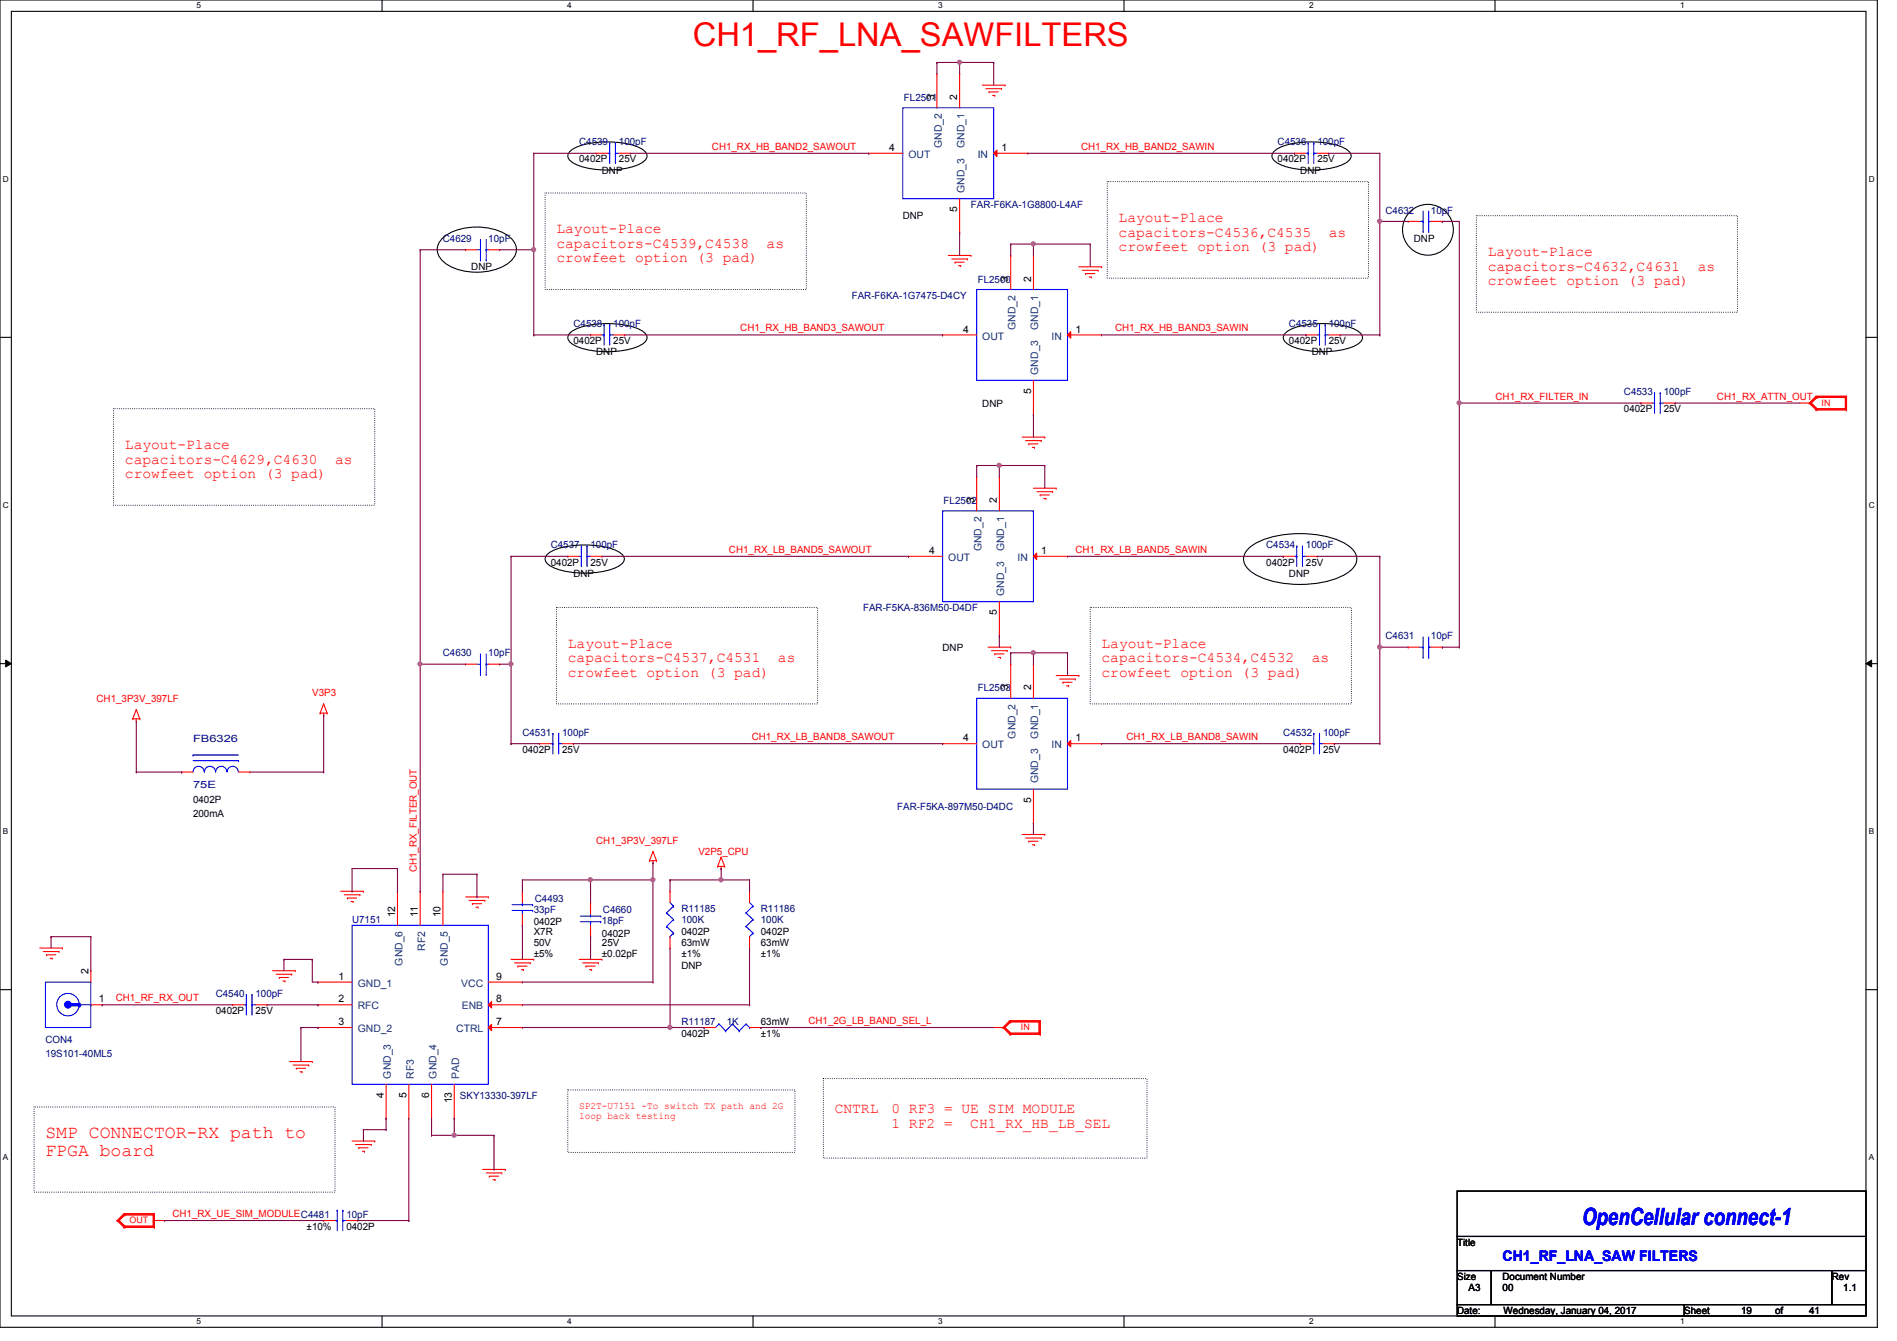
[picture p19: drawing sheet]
<svg xmlns="http://www.w3.org/2000/svg" width="297mm" height="210mm" viewBox="0 0 297 210" stroke-linecap="round" stroke-linejoin="round" font-family="sans-serif">
<defs><g id="words">
<text font-size="5.1" fill="#f00" x="108.5" y="7.3">CH1_RF_LNA_SAWFILTERS</text>
<text font-size="3.7" fill="#00f" x="247.7" y="191.8">OpenCellular connect-1</text>
<g font-size="2.8" fill="#f00">
<text x="7.1" y="178.3">SMP CONNECTOR-RX path to</text>
<text x="7.1" y="181.1">FPGA board</text>
</g>
<g font-size="2.3" fill="#f00">
<text x="175.1" y="34.8">Layout-Place</text>
<text x="87.1" y="36.5">Layout-Place</text>
<text x="87.1" y="38.8">capacitors-C4539,C4538</text>
<text x="87.1" y="41.1">crowfeet option (3 pad)</text>
<text x="120" y="38.8">as</text>
<text x="175.1" y="37">capacitors-C4536,C4535</text>
<text x="175.1" y="39.3">crowfeet option (3 pad)</text>
<text x="208" y="37">as</text>
<text x="232.9" y="40.1">Layout-Place</text>
<text x="232.9" y="42.4">capacitors-C4632,C4631</text>
<text x="232.9" y="44.7">crowfeet option (3 pad)</text>
<text x="265.8" y="42.4">as</text>
<text x="19.6" y="70.3">Layout-Place</text>
<text x="19.6" y="72.6">capacitors-C4629,C4630</text>
<text x="19.6" y="74.9">crowfeet option (3 pad)</text>
<text x="52.5" y="72.6">as</text>
<text x="88.9" y="101.4">Layout-Place</text>
<text x="172.5" y="101.4">Layout-Place</text>
<text x="88.9" y="103.7">capacitors-C4537,C4531</text>
<text x="88.9" y="106">crowfeet option (3 pad)</text>
<text x="121.8" y="103.7">as</text>
<text x="172.5" y="103.7">capacitors-C4534,C4532</text>
<text x="172.5" y="106">crowfeet option (3 pad)</text>
<text x="205.4" y="103.7">as</text>
<text x="130.7" y="174.3">CNTRL</text>
<text x="139.6" y="174.3">0 RF3 = UE SIM MODULE</text>
<text x="139.6" y="176.6">1 RF2 =</text>
<text x="151.9" y="176.6">CH1_RX_HB_LB_SEL</text>
</g>
<text font-size="2.3" fill="#00f" x="235.2" y="197.5">CH1_RF_LNA_SAW FILTERS</text>
<g font-size="1.6" fill="#000080">
<text x="141.5" y="15.8">FL2501</text>
<text x="90.7" y="22.8">C4539</text>
<text x="96.9" y="22.8">100pF</text>
<text x="200" y="22.8">C4536</text>
<text x="206.2" y="22.8">100pF</text>
<text x="152" y="32.6">FAR-F6KA-1G8800-L4AF</text>
<text x="216.9" y="33.4">C4632</text>
<text x="224" y="33.4">10pF</text>
<text x="69.3" y="37.9">C4629</text>
<text x="76.5" y="37.9">10pF</text>
<text x="133.3" y="46.8">FAR-F6KA-1G7475-D4CY</text>
<text x="153.1" y="44.3">FL2500</text>
<text x="89.8" y="51.2">C4538</text>
<text x="96" y="51.2">100pF</text>
<text x="201.8" y="51.2">C4535</text>
<text x="208" y="51.2">100pF</text>
<text x="254.3" y="61.9">C4533</text>
<text x="260.5" y="61.9">100pF</text>
<text x="147.7" y="79">FL2502</text>
<text x="86.2" y="85.9">C4537</text>
<text x="92.5" y="85.9">100pF</text>
<text x="198.2" y="85.9">C4534</text>
<text x="204.5" y="85.9">100pF</text>
<text x="135.1" y="95.7">FAR-F5KA-836M50-D4DF</text>
<text x="216.9" y="100.1">C4631</text>
<text x="224" y="100.1">10pF</text>
<text x="69.3" y="102.8">C4630</text>
<text x="76.5" y="102.8">10pF</text>
<text x="153.1" y="108.3">FL2503</text>
<text x="30.2" y="116.1">FB6326</text>
<text x="81.8" y="115.2">C4531</text>
<text x="88" y="115.2">100pF</text>
<text x="200.9" y="115.2">C4532</text>
<text x="207.1" y="115.2">100pF</text>
<text x="30.2" y="123.4">75E</text>
<text x="140.5" y="126.8">FAR-F5KA-897M50-D4DC</text>
<text x="83.6" y="143">33pF</text>
<text x="83.7" y="141.2">C4493</text>
<text x="94.4" y="143">C4660</text>
<text x="106.7" y="142.8">R11185</text>
<text x="119.1" y="142.8">R11186</text>
<text x="55.1" y="144.6">U7151</text>
<text x="94.2" y="144.7">18pF</text>
<text x="106.7" y="144.6">100K</text>
<text x="119.1" y="144.6">100K</text>
<text x="33.8" y="156.1">C4540</text>
<text x="40" y="156.1">100pF</text>
<text x="106.7" y="160.6">R11187</text>
<text x="113.8" y="160.6">1K</text>
<text x="7.1" y="163.4">CON4</text>
<text x="7.1" y="165.6">19S101-40ML5</text>
<text x="72" y="172.1">SKY13330-397LF</text>
<text x="54.2" y="190.8">10pF</text>
</g>
<g font-size="1.6">
<text x="146.3" y="15.7" transform="rotate(-90 146.3 15.7)">3</text>
<text x="149.9" y="15.7" transform="rotate(-90 149.9 15.7)">2</text>
<text x="139.2" y="23.6">4</text>
<text x="156.8" y="23.6">1</text>
<text x="90.7" y="25.4">0402P</text>
<text x="94.2" y="27.2">DNP</text>
<text x="96.9" y="25.4">25V</text>
<text x="200" y="25.4">0402P</text>
<text x="203.6" y="27.2">DNP</text>
<text x="206.2" y="25.4">25V</text>
<text x="141.4" y="34.3">DNP</text>
<text x="149.9" y="33.2" transform="rotate(-90 149.9 33.2)">5</text>
<text x="221.4" y="37.9">DNP</text>
<text x="73.8" y="42.3">DNP</text>
<text x="157.9" y="44.1" transform="rotate(-90 157.9 44.1)">3</text>
<text x="161.4" y="44.1" transform="rotate(-90 161.4 44.1)">2</text>
<text x="89.8" y="53.9">0402P</text>
<text x="96" y="53.9">25V</text>
<text x="150.8" y="52.1">4</text>
<text x="168.4" y="52.1">1</text>
<text x="201.8" y="53.9">0402P</text>
<text x="208" y="53.9">25V</text>
<text x="93.3" y="55.7">DNP</text>
<text x="205.4" y="55.7">DNP</text>
<text x="153.8" y="63.7">DNP</text>
<text x="161.4" y="61.7" transform="rotate(-90 161.4 61.7)">5</text>
<text x="254.3" y="64.6">0402P</text>
<text x="260.5" y="64.6">25V</text>
<text x="152.5" y="78.8" transform="rotate(-90 152.5 78.8)">3</text>
<text x="156.1" y="78.8" transform="rotate(-90 156.1 78.8)">2</text>
<text x="86.2" y="88.6">0402P</text>
<text x="92.5" y="88.6">25V</text>
<text x="145.5" y="86.7">4</text>
<text x="163" y="86.7">1</text>
<text x="198.2" y="88.6">0402P</text>
<text x="204.5" y="88.6">25V</text>
<text x="89.8" y="90.3">DNP</text>
<text x="201.8" y="90.3">DNP</text>
<text x="147.6" y="101.9">DNP</text>
<text x="156.1" y="96.4" transform="rotate(-90 156.1 96.4)">5</text>
<text x="157.9" y="108.1" transform="rotate(-90 157.9 108.1)">3</text>
<text x="161.4" y="108.1" transform="rotate(-90 161.4 108.1)">2</text>
<text x="81.8" y="117.9">0402P</text>
<text x="88" y="117.9">25V</text>
<text x="150.8" y="116.1">4</text>
<text x="168.4" y="116.1">1</text>
<text x="200.9" y="117.9">0402P</text>
<text x="207.1" y="117.9">25V</text>
<text x="30.2" y="125.7">0402P</text>
<text x="161.4" y="125.7" transform="rotate(-90 161.4 125.7)">5</text>
<text x="30.2" y="128">200mA</text>
<text x="61.8" y="143.7" transform="rotate(-90 61.8 143.7)">12</text>
<text x="65.4" y="143.7" transform="rotate(-90 65.4 143.7)">11</text>
<text x="69" y="143.7" transform="rotate(-90 69 143.7)">10</text>
<text x="83.6" y="144.9">0402P</text>
<text x="83.6" y="148.1">50V</text>
<text x="83.6" y="146.3">X7R</text>
<text x="83.6" y="149.9">±5%</text>
<text x="94.2" y="146.7">0402P</text>
<text x="94.2" y="148.1">25V</text>
<text x="94.2" y="149.9">±0.02pF</text>
<text x="106.7" y="149.9">±1%</text>
<text x="106.7" y="148.1">63mW</text>
<text x="106.7" y="146.3">0402P</text>
<text x="119.1" y="149.9">±1%</text>
<text x="119.1" y="148.1">63mW</text>
<text x="119.1" y="146.3">0402P</text>
<text x="13.8" y="152.6" transform="rotate(-90 13.8 152.6)">2</text>
<text x="53" y="153.4">1</text>
<text x="77.7" y="153.4">9</text>
<text x="106.7" y="151.7">DNP</text>
<text x="15.5" y="157">1</text>
<text x="33.8" y="158.8">0402P</text>
<text x="40" y="158.8">25V</text>
<text x="53" y="157">2</text>
<text x="53" y="160.5">3</text>
<text x="77.7" y="160.5">7</text>
<text x="77.7" y="157">8</text>
<text x="119.1" y="160.6">63mW</text>
<text x="106.7" y="162.3">0402P</text>
<text x="119.1" y="162.3">±1%</text>
<text x="60.1" y="171.9" transform="rotate(-90 60.1 171.9)">4</text>
<text x="63.6" y="171.9" transform="rotate(-90 63.6 171.9)">5</text>
<text x="67.2" y="171.9" transform="rotate(-90 67.2 171.9)">6</text>
<text x="70.7" y="172.8" transform="rotate(-90 70.7 172.8)">13</text>
<text x="48" y="192.6">±10%</text>
<text x="54.2" y="192.6">0402P</text>
<text x="228.1" y="195.1">Title</text>
<text x="228.1" y="200.4">Size</text>
<text x="229.9" y="202.2">A3</text>
<text x="235.2" y="200.4">Document Number</text>
<text x="235.2" y="202.2">00</text>
<text x="286.8" y="200.4">Rev</text>
<text x="288.6" y="202.2">1.1</text>
<text x="228.1" y="205.7">Date:</text>
<text x="235.4" y="205.7">Wednesday, January 04, 2017</text>
<text x="263.7" y="205.7">Sheet</text>
<text x="272.6" y="205.7">19</text>
<text x="277.9" y="205.7">of</text>
<text x="283.3" y="205.7">41</text>
</g>
<g font-size="1.6" fill="#f00">
<text x="111.5" y="23.5">CH1_RX_HB_BAND2_SAWOUT</text>
<text x="169.2" y="23.5">CH1_RX_HB_BAND2_SAWIN</text>
<text x="115.9" y="51.9">CH1_RX_HB_BAND3_SAWOUT</text>
<text x="174.6" y="51.9">CH1_RX_HB_BAND3_SAWIN</text>
<text x="234.1" y="62.6">CH1_RX_FILTER_IN</text>
<text x="268.8" y="62.6">CH1_RX_ATTN_OUT</text>
<text x="114.1" y="86.6">CH1_RX_LB_BAND5_SAWOUT</text>
<text x="168.4" y="86.6">CH1_RX_LB_BAND5_SAWIN</text>
<text x="15.1" y="109.9">CH1_3P3V_397LF</text>
<text x="48.9" y="109">V3P3</text>
<text x="117.7" y="115.9">CH1_RX_LB_BAND8_SAWOUT</text>
<text x="176.4" y="115.9">CH1_RX_LB_BAND8_SAWIN</text>
<text x="65.2" y="136.6" transform="rotate(-90 65.2 136.6)">CH1_RX_FILTER_OUT</text>
<text x="93.3" y="132.1">CH1_3P3V_397LF</text>
<text x="109.3" y="133.9">V2P5_CPU</text>
<text x="18.1" y="156.8">CH1_RF_RX_OUT</text>
<text x="126.6" y="160.4">CH1_2G_LB_BAND_SEL_L</text>
<text x="90.7" y="173.7">SP2T-U7151 -To switch TX path and 2G</text>
<text x="90.7" y="175.3">loop back testing</text>
<text x="27" y="190.6">CH1_RX_UE_SIM_MODULEC4481</text>
</g>
<g font-size="1.6" fill="#004080">
<text x="147.4" y="23.2" transform="rotate(-90 147.4 23.2)">GND_2</text>
<text x="151" y="23.2" transform="rotate(-90 151 23.2)">GND_1</text>
<text x="142.2" y="24.7">OUT</text>
<text x="153.1" y="24.7">IN</text>
<text x="151" y="30.2" transform="rotate(-90 151 30.2)">GND_3</text>
<text x="153.8" y="53.2">OUT</text>
<text x="159" y="51.6" transform="rotate(-90 159 51.6)">GND_2</text>
<text x="162.6" y="51.6" transform="rotate(-90 162.6 51.6)">GND_1</text>
<text x="164.6" y="53.2">IN</text>
<text x="162.6" y="58.7" transform="rotate(-90 162.6 58.7)">GND_3</text>
<text x="148.5" y="87.8">OUT</text>
<text x="153.7" y="86.3" transform="rotate(-90 153.7 86.3)">GND_2</text>
<text x="157.2" y="86.3" transform="rotate(-90 157.2 86.3)">GND_1</text>
<text x="159.3" y="87.8">IN</text>
<text x="157.2" y="93.3" transform="rotate(-90 157.2 93.3)">GND_3</text>
<text x="153.8" y="117.2">OUT</text>
<text x="159" y="115.7" transform="rotate(-90 159 115.7)">GND_2</text>
<text x="162.6" y="115.7" transform="rotate(-90 162.6 115.7)">GND_1</text>
<text x="164.6" y="117.2">IN</text>
<text x="162.6" y="122.7" transform="rotate(-90 162.6 122.7)">GND_3</text>
<text x="66.5" y="148.9" transform="rotate(-90 66.5 148.9)">RF2</text>
<text x="56" y="154.5">GND_1</text>
<text x="63" y="151.2" transform="rotate(-90 63 151.2)">GND_6</text>
<text x="70.1" y="151.2" transform="rotate(-90 70.1 151.2)">GND_5</text>
<text x="72.2" y="154.5">VCC</text>
<text x="56" y="158.1">RFC</text>
<text x="56" y="161.6">GND_2</text>
<text x="71.4" y="161.6">CTRL</text>
<text x="72.3" y="158.1">ENB</text>
<text x="61.2" y="168.9" transform="rotate(-90 61.2 168.9)">GND_3</text>
<text x="64.8" y="168.9" transform="rotate(-90 64.8 168.9)">RF3</text>
<text x="68.3" y="168.9" transform="rotate(-90 68.3 168.9)">GND_4</text>
<text x="71.9" y="168.9" transform="rotate(-90 71.9 168.9)">PAD</text>
</g>
<g font-size="1.4" fill="#f00">
<text x="285.2" y="63.5">IN</text>
<text x="159.9" y="161.3">IN</text>
<text x="20.3" y="191.6">OUT</text>
</g>
<g font-size="1.3">
<text x="30.8" y="1.3">5</text>
<text x="88.8" y="1.3">4</text>
<text x="146.9" y="1.3">3</text>
<text x="205" y="1.3">2</text>
<text x="263.1" y="1.3">1</text>
<text x=".5" y="28.4">D</text>
<text x="292.6" y="28.4">D</text>
<text x=".5" y="79.5">C</text>
<text x="292.6" y="79.5">C</text>
<text x=".5" y="130.6">B</text>
<text x="292.6" y="130.6">B</text>
<text x=".5" y="181.7">A</text>
<text x="292.6" y="181.7">A</text>
<text x="30.8" y="207.4">5</text>
<text x="88.8" y="207.4">4</text>
<text x="146.9" y="207.4">3</text>
<text x="205" y="207.4">2</text>
<text x="263.1" y="207.4">1</text>
</g>
</g></defs>
<path d="M0 0h293.9v207.9h-293.9zM1.8 1.8h290.3v204.3h-290.3z" fill="none" stroke="#000" stroke-width=".17"/>
<g fill="#fff">
<path d="M30.8 .2h.7v1.4h-.7z"/>
<path d="M30.8 206.2h.7v1.4h-.7z"/>
</g>
<path d="M59.8 0v1.8M59.8 206.1v1.8" fill="none" stroke="#000" stroke-width=".17"/>
<g fill="#fff">
<path d="M88.8 .2h.7v1.4h-.7z"/>
<path d="M88.8 206.2h.7v1.4h-.7z"/>
</g>
<path d="M117.9 0v1.8M117.9 206.1v1.8" fill="none" stroke="#000" stroke-width=".17"/>
<g fill="#fff">
<path d="M146.9 .2h.7v1.4h-.7z"/>
<path d="M146.9 206.2h.7v1.4h-.7z"/>
</g>
<path d="M176 0v1.8M176 206.1v1.8" fill="none" stroke="#000" stroke-width=".17"/>
<g fill="#fff">
<path d="M205 .2h.7v1.4h-.7z"/>
<path d="M205 206.2h.7v1.4h-.7z"/>
</g>
<path d="M234.1 0v1.8M234.1 206.1v1.8" fill="none" stroke="#000" stroke-width=".17"/>
<g fill="#fff">
<path d="M263.1 .2h.6v1.4h-.6z"/>
<path d="M263.1 206.2h.6v1.4h-.6z"/>
<path d="M.5 27.3h.9v1.4h-.9z"/>
<path d="M292.6 27.3h.9v1.4h-.9z"/>
<path d="M.5 78.4h.9v1.4h-.9z"/>
<path d="M292.6 78.4h.9v1.4h-.9z"/>
</g>
<path d="M0 52.8h1.8M292.1 52.8h1.8" fill="none" stroke="#000" stroke-width=".17"/>
<g fill="#fff">
<path d="M.5 129.5h.8v1.4h-.8z"/>
<path d="M292.6 129.5h.8v1.4h-.8z"/>
</g>
<path d="M0 103.9h1.8M292.1 103.9h1.8" fill="none" stroke="#000" stroke-width=".17"/>
<path d="M.9 103.4l.9 .5-.9 .5zM292.1 103.9l.9-.5v1z" fill="#000"/>
<path d="M.9 103.4l.9 .5-.9 .5zM292.1 103.9l.9-.5v1z" fill="none" stroke="#000" stroke-width=".16"/>
<g fill="#fff">
<path d="M.5 180.5h.8v1.4h-.8z"/>
<path d="M292.6 180.5h.8v1.4h-.8z"/>
</g>
<g fill="none" stroke="#000" stroke-width=".17">
<path d="M69.3 37.3a9 9 0 0 1 8.5-1.3 4.6 4.6 0 0 1 3 2.4 2.53 2.53 0 0 1-1.4 3 9.5 9.5 0 0 1-9.5 0 2.47 2.47 0 0 1-.6-4.1zM89.3 23.7a8.2 8.2 0 0 1 4.7-1.4 12.9 12.9 0 0 1 6.5 1 1.15 1.15 0 0 1 .8 1.1 1.15 1.15 0 0 1-.8 1.1 13.5 13.5 0 0 1-10.8 0 1.11 1.11 0 0 1-.4-1.8zM199.5 23.7a8.2 8.2 0 0 1 4.7-1.4 12.9 12.9 0 0 1 6.5 1 1.15 1.15 0 0 1 .8 1.1 1.15 1.15 0 0 1-.8 1.1 13.5 13.5 0 0 1-10.7 0 1.11 1.11 0 0 1-.5-1.8zM89.3 52.1a8.2 8.2 0 0 1 4.7-1.4 12.9 12.9 0 0 1 6.5 1.1 1.15 1.15 0 0 1 .8 1.1 1.15 1.15 0 0 1-.8 1.1 13.5 13.5 0 0 1-10.8 0 1.11 1.11 0 0 1-.4-1.9zM201.3 52.1a8.2 8.2 0 0 1 4.7-1.4 12.9 12.9 0 0 1 6.5 1.1 1.15 1.15 0 0 1 .8 1.1 1.15 1.15 0 0 1-.8 1.1 13.5 13.5 0 0 1-10.7 0 1.11 1.11 0 0 1-.5-1.9zM85.7 86.8a8.2 8.2 0 0 1 4.7-1.4 12.9 12.9 0 0 1 6.5 1 1.15 1.15 0 0 1 .8 1.1 1.15 1.15 0 0 1-.8 1.1 13.5 13.5 0 0 1-10.7 0 1.11 1.11 0 0 1-.5-1.8zM195.5 85.9a12.3 12.3 0 0 1 8-2.3 12.4 12.4 0 0 1 8.1 2.3 2.1 2.1 0 0 1 0 3.3 12.4 12.4 0 0 1-8.1 2.3 12.3 12.3 0 0 1-8-2.3 2.11 2.11 0 0 1 0-3.3zM0 155h1.8M292.1 155h1.8M228.1 186.5h64v7.1h-64zM228.1 193.6h64v5.4h-64zM228.1 199h5.4v5.3h-5.4z"/>
<path d="M233.5 199h53.3v5.3h-53.3zM286.8 199h5.3v5.3h-5.3zM228.1 204.3h35.6v1.8h-35.6zM263.7 204.3h28.4v1.8h-28.4z"/>
<circle cx="223.6" cy="36" r="4"/>
</g>
<path d="M85.3 30.2h40.9v15.1h-40.9zM173.4 28.4h40.8v15.2h-40.8zM231.1 33.8h40.9v15.1h-40.9zM17.8 64h40.9v15.1h-40.9zM87.1 95.1h40.9v15.1h-40.9zM170.7 95.1h40.9v15.1h-40.9zM5.3 173.4h47.2v13.3h-47.2zM88.9 170.7h35.6v9.8h-35.6zM128.9 168.9h50.7v12.5h-50.7z" fill="none" stroke="#000" stroke-width=".17" stroke-dasharray="0 .3"/>
<g fill="none" stroke="#f00" stroke-width=".17">
<path d="M153.8 13.3h3.6M154.3 13.9h2.5M154.9 14.4h.1M154.9 14.4h1.4M155.4 14.9h.3M155.7 14.9h.1M156.8 13.9h.1M157.4 13.3h.1M220.5 34.7h.1M220.5 34.7h1.7M224 34.7h1.8M225.8 34.7h.1"/>
<path d="M148.5 40h3.5M149 40.6h2.5M149.5 41.1h.1M149.5 41.1h1.5M150.1 41.6h.3M150.4 41.6h.1M151.5 40.6h.1M152 40h.1M168.9 41.8h3.6M169.5 42.3h2.4M170 42.8h.1M170 42.8h1.4"/>
<path d="M170.5 43.4h.4M170.9 43.4h.1M171.9 42.3h.1M172.5 41.8h.1M204.5 52.5h.1M204.5 52.5h1.7M208 52.5h1.8M209.8 52.5h.1M160 68.5h3.6M160.6 69h2.4M161.1 69.5h.1M161.1 69.5h1.4"/>
<path d="M161.6 70.1h.4M161.8 76.5h3.6M162 70.1h.1M162.3 77h2.5M162.9 77.5h.1M162.9 77.5h1.4M163 69h.1M163.4 78.1h.3M163.6 68.5h.1M163.7 78.1h.1M164.8 77h.1M165.4 76.5h.1"/>
<path d="M281.8 63.1h1.8M283.3 63.1h.1M283.3 63.1l1 1.1M283.4 63.1h.1M283.4 63.1l1.1 .9M283.4 63.1l1.1 1.1M283.6 63.1h.1M283.6 63.1l.9 .9M284.3 62.1h.1M284.3 64.2h.1M284.3 62.1h4.8M284.3 64.2h4.8"/>
<path d="M284.3 62.1l-1 1M284.5 62.2h.1M284.5 64h.1M284.5 62.1h.1M284.5 64.2h.1M284.5 62.2l-.9 .9M284.5 62.2h4.4M284.5 62.2l-1.1 .9M284.5 64h4.4M284.5 62.1l-1.1 1M288.9 62.2h.1M288.9 64h.1"/>
<path d="M288.9 62.2v1.8M289.1 62.1h.1M289.1 64.2h.1M289.1 62.1v2.1M200.9 87.1h.1M200.9 87.1h1.8M204.5 87.1h1.7M206.2 87.1h.1M20.8 112.6h.1M20.8 112.6h1.1M21.3 112.9h.1M21.3 111.1h.1"/>
<path d="M21.3 112.6v.3M21.3 111.1l-.5 1.5M21.3 111.1l.6 1.5M21.9 112.6h.1M50.1 111.7h.1M50.1 111.7h1.1M50.7 112h.1M50.7 110.2h.1M50.7 111.7v.3M50.7 110.2l-.6 1.5M50.7 110.2l.5 1.5M51.2 111.7h.1"/>
<path d="M154.7 101.3h3.5M155.2 101.9h2.5M155.7 102.4h.1M155.7 102.4h1.5M156.3 103h.3M156.6 103h.1M157.7 101.9h.1M158.2 101.3h.1M165.4 105.8h3.5M165.9 106.3h2.5M166.4 106.8h.1M166.4 106.8h1.5"/>
<path d="M167 107.4h.3M167.3 107.4h.1M168.4 106.3h.1M168.9 105.8h.1M203.6 116.5h.1M203.6 116.5h1.8M207.1 116.5h1.8M208.9 116.5h.1M53.3 139.6h3.6M56.9 139.6h.1M81.8 139.6h.1M81.8 139.6v1.8"/>
<path d="M101.7 134.8h.1M101.7 134.8h1.1M102.2 135.1h.1M102.2 133.3h.1M102.2 134.8v.3M102.2 133.3l-.5 1.5M102.2 133.3l.6 1.5M102.8 134.8h.1M104.9 139.6h.1M104.9 139.6v1.8M112.4 135.7h.1M112.4 135.7h1.1"/>
<path d="M112.9 136h.1M112.9 134.2h.1M112.9 135.7v.3M112.9 134.2l-.5 1.5M112.9 134.2l.6 1.5M113.5 135.7h.1M160 130.7h3.6M160.6 131.2h2.4M161.1 131.7h.1M161.1 131.7h1.4M161.6 132.3h.4M162 132.3h.1"/>
<path d="M163 131.2h.1M163.6 130.7h.1M6.2 148.5h3.6M6.8 149h2.4M7.3 149.5h.1M7.3 149.5h1.4M7.8 150.1h.4M8.2 150.1h.1M9.2 149h.1M9.8 148.5h.1M42.7 152h3.5M43.2 152.6h2.5"/>
<path d="M43.7 153.1h.1M43.7 153.1h1.5M44.3 153.6h.3M44.6 153.6h.1M45.7 152.6h.1M46.2 152h.1M53.9 140.1h2.4M54.4 140.6h.1M54.4 140.6h1.4M54.9 141.2h.4M55.3 141.2h.1M56.3 140.1h.1"/>
<path d="M72.9 140.5h3.6M73.4 141h2.5M74 141.5h.1M74 141.5h1.4M74.5 142.1h.3M74.8 142.1h.1M75.9 141h.1M76.5 140.5h.1M80 150.2h3.6M80.6 150.8h2.4M81.1 151.3h.1M81.1 151.3h1.4"/>
<path d="M81.6 151.8h.4M81.8 144.9h.1M81.8 143.1v1.8M82 151.8h.1M83 150.8h.1M83.6 150.2h.1M90.7 150.2h3.5M91.2 150.8h2.5M91.7 151.3h.1M91.7 151.3h1.5M92.3 151.8h.3M92.5 141.4h.1"/>
<path d="M92.5 146.7h.1M92.5 141.4v1.7M92.5 144.9v1.8M92.6 151.8h.1M93.7 150.8h.1M94.2 150.2h.1M104.9 148.5h.1M104.9 146.7v1.8M158.1 159.9h.1M158.1 159.9h4.8M158.1 159.9l-1.1 1M158.2 159.9h.1"/>
<path d="M158.2 159.9l-1 1M162.9 159.9h.1M162.9 159.9v2.1M45.3 166.2h3.6M45.9 166.8h2.4M46.4 167.3h.1M46.4 167.3h1.4M46.9 167.9h.4M47.3 167.9h.1M48.3 166.8h.1M48.9 166.2h.1M55.1 178.7h3.6"/>
<path d="M55.7 179.2h2.4M56.2 179.7h.1M56.2 179.7h1.4M58.1 179.2h.1M58.7 178.7h.1M155.6 160.9h1.8M157 160.9h.1M157 160.9l1.1 1.1M157.2 160.9h.1M157.2 160.9l1 1.1M157.2 160.9l1 .9M157.4 160.9h.1"/>
<path d="M157.4 160.9l.8 .9M158.1 162h.1M158.1 162h4.8M158.2 160h.1M158.2 161.8h.1M158.2 162h.1M158.2 160l-.8 .9M158.2 160h4.5M158.2 160l-1 .9M158.2 161.8h4.5M162.7 160h.1M162.7 161.8h.1"/>
<path d="M162.7 160v1.8M162.9 162h.1M18.3 191.1h.1M18.3 191.1l1.1 1.1M18.5 191.1h.1M18.5 191.1l1.1 .9M18.5 191.1l1.1 1.1M18.7 191.1h.1M18.7 191.1l.9 .9M19.4 190.1h.1M19.4 192.2h.1M19.4 190.1h4.8"/>
<path d="M19.4 192.2h4.8M19.4 190.1l-1.1 1M19.6 190.2h.1M19.6 190.1h.1M19.6 192.2h.1M19.6 192h.1M19.6 190.2l-.9 .9M19.6 190.2h4.4M19.6 190.2l-1.1 .9M19.6 190.1l-1.1 1M19.6 192h4.4M24 191.1h.1"/>
<path d="M24 190.2h.1M24 192h.1M24 191.1h1.8M24 190.2v1.8M24.2 190.1h.1M24.2 192.2h.1M24.2 190.1v2.1M50.7 191.1h.1M50.7 191.1h1.8M54.2 191.1h1.8M56 191.1h.1M56.7 180.3h.4"/>
<path d="M57.1 180.3h.1M75.6 183.1h3.5M76.1 183.7h2.5M76.6 184.2h.1M76.6 184.2h1.5M77.2 184.7h.3M77.5 184.7h.1M78.6 183.7h.1M79.1 183.1h.1"/>
</g>
<g fill="none" stroke="#00f" stroke-width=".17">
<path d="M141.4 16.9h14.2v14.2h-14.2zM222.2 34.7h.6M222.8 36.3h.1M222.8 34.7h.1M222.8 33.1v3.2M223.7 34.7h.1M223.7 36.3h.1M223.7 34.7h.3M223.7 33.1v3.2M206.2 52.5h.4M206.6 52.5h.1M206.6 50.8h.1"/>
<path d="M206.6 50.8v3.3M207.5 50.8h.1M207.5 52.5h.1M207.5 52.5h.5M207.5 50.8v3.3M202.7 87.1h.3M203 87.1h.1M203 85.5h.1M203 85.5v3.2M203.9 85.5h.1M203.9 87.1h.1M203.9 87.1h.6"/>
<path d="M203.9 85.5v3.2M205.4 116.5h.3M205.7 116.5h.1M205.7 114.9h.1M205.7 114.9v3.2M206.6 114.9h.1M206.6 116.5h.1M206.6 114.9v3.2M206.6 116.5h.5M80.2 142.6h3.2M80.2 141.7h3.2M81.8 141.7h.1"/>
<path d="M81.8 142.6h.1M81.8 141.4v.3M81.8 142.6v.5M83.4 142.6h.1M83.4 141.7h.1M90.8 144.4h3.3M90.8 143.5h3.3M92.5 143.5h.1M92.5 144.4h.1M92.5 143.1v.4M92.5 144.4v.5M94.1 144.4h.1"/>
<path d="M94.1 143.5h.1M104.4 145.1h.1M104.4 143h.1M104.4 145.1l1.1 1M104.4 143l1.1 1M104.9 146.7h.1M104.9 141.4l.6 .5M105.5 146.1h.1M105.5 144h.1M105.5 141.9h.1M105.5 146.1l-.6 .6M105.5 144l-1.1 1.1"/>
<path d="M105.5 141.9l-1.1 1.1M52.5 191.1h.3M52.8 191.1h.1M52.8 189.5h.1M52.8 189.5v3.2M53.7 189.5h.1M53.7 191.1h.1M53.7 191.1h.5M53.7 189.5v3.2"/>
</g>
<path d="M155.6 24l.5-.5v1z" fill="#f00"/>
<g fill="none" stroke="#f00" stroke-width=".17">
<path d="M146.7 11.6h.1M146.7 11.6v5.3M150.2 11.6h.1M150.2 11.6v5.3M136 24h.1M136 24h5.4M150.2 36.4h.1M150.2 31.1v5.3M155.6 24l.5-.5v1zM155.6 24h5.3M160.9 24h.1M202.7 24h.1"/>
<path d="M202.7 24h1.8M206.2 24h1.8M208 24h.1M62.2 139.6h.1M62.2 139.6v5.3M65.8 139.6h.1M65.8 139.6v5.3M69.3 139.6h.1M69.3 139.6v5.3M49.8 157.4h.1M49.8 153.8h.1M49.8 157.4h5.3"/>
<path d="M49.8 153.8h5.3M49.8 160.9h.1M49.8 160.9h5.3M60.5 175.1h.1M60.5 169.8v5.3M64 175.1h.1M64 169.8v5.3M67.6 175.1h.1M67.6 169.8v5.3M71.1 175.1h.1M71.1 169.8v5.3"/>
</g>
<path d="M204.5 24h.3M204.8 24h.1M204.8 22.4h.1M204.8 22.4v3.2M205.7 22.4h.1M205.7 24h.1M205.7 24h.5M205.7 22.4v3.2M55.1 144.9h21.4v24.9h-21.4z" fill="none" stroke="#00f" stroke-width=".17"/>
<path d="M76.5 160.9l.5-.5v1z" fill="#f00"/>
<path d="M76.5 160.9l.5-.5v1zM76.5 160.9h5.3M81.8 160.9h.1" fill="none" stroke="#f00" stroke-width=".17"/>
<path d="M76.5 157.4l.5-.6v1.1z" fill="#f00"/>
<g fill="none" stroke="#f00" stroke-width=".17">
<path d="M92.5 52.5h.1M92.5 52.5h1.7M96 52.5h1.8M97.8 52.5h.1M117.3 139.6h.1M117.3 139.6v1.8M76.5 157.4l.5-.6v1.1zM76.5 157.4h5.3M76.5 153.8h5.3M81.8 157.4h.1M81.8 153.8h.1M117.3 148.5h.1"/>
<path d="M117.3 146.7v1.8"/>
</g>
<g fill="none" stroke="#00f" stroke-width=".17">
<path d="M94.2 52.5h.4M94.6 52.5h.1M94.6 50.8h.1M94.6 50.8v3.3M95.5 50.8h.1M95.5 52.5h.1M95.5 52.5h.5M95.5 50.8v3.3M147.6 80h14.2v14.2h-14.2zM116.8 145.1h.1M116.8 143h.1M116.8 145.1l1.1 1"/>
<path d="M116.8 143l1.1 1M117.3 146.7h.1M117.3 141.4l.6 .5M117.9 146.1h.1M117.9 144h.1M117.9 141.9h.1M117.9 146.1l-.6 .6M117.9 144l-1.1 1.1M117.9 141.9l-1.1 1.1"/>
</g>
<path d="M161.8 87.1l.5-.5v1z" fill="#f00"/>
<path d="M152.9 74.7h.1M152.9 74.7v5.3M156.5 74.7h.1M156.5 74.7v5.3M142.2 87.1h.1M142.2 87.1h5.4M156.5 99.6h.1M156.5 94.2v5.4M161.8 87.1l.5-.5v1zM161.8 87.1h5.3M167.1 87.1h.1" fill="none" stroke="#f00" stroke-width=".17"/>
<path d="M152.9 109.3h14.2v14.3h-14.2z" fill="none" stroke="#00f" stroke-width=".17"/>
<path d="M167.1 116.5l.5-.5v1z" fill="#f00"/>
<g fill="none" stroke="#f00" stroke-width=".17">
<path d="M256.9 63.1h.1M256.9 63.1h1.8M260.5 63.1h1.8M262.3 63.1h.1M84.5 116.5h.1M84.5 116.5h1.7M88 116.5h1.8M89.8 116.5h.1M147.6 116.5h.1M147.6 116.5h5.3M158.2 104h.1M158.2 104v5.3"/>
<path d="M161.8 104h.1M161.8 104v5.3M167.1 116.5l.5-.5v1zM167.1 116.5h5.4M172.5 116.5h.1M220.5 101.3h.1M220.5 101.3h1.7M224 101.3h1.8M225.8 101.3h.1M28.4 120.9h.1M28.4 120.9h1.8M37.3 120.9h1.8"/>
<path d="M39.1 120.9h.1M161.8 128.9h.1M161.8 123.6v5.3M36.4 157.4h.1M36.4 157.4h1.8M40 157.4h1.8M41.8 157.4h.1"/>
</g>
<g fill="none" stroke="#00f" stroke-width=".17">
<path d="M258.7 63.1h.3M259 63.1h.1M259 61.5h.1M259 61.5v3.2M259.9 61.5h.1M259.9 63.1h.1M259.9 63.1h.6M259.9 61.5v3.2M222.8 99.7v3.3M223.7 99.7v3.3M30.2 118.2h.1M30.2 118.2h7.1"/>
<path d="M30.2 119.1h7.1M37.3 119.1h.1M86.2 116.5h.4M86.6 116.5h.1M86.6 114.9h.1M86.6 114.9v3.2M87.5 114.9h.1M87.5 116.5h.1M87.5 116.5h.5M87.5 114.9v3.2M222.2 101.3h.6M222.8 103h.1"/>
<path d="M222.8 101.3h.1M223.7 101.3h.1M223.7 103h.1M223.7 101.3h.3M30.2 120.9a.87 .87 0 0 1 .9-.9 .87 .87 0 0 1 .9 .9M32 120.9a.87 .87 0 0 1 .9-.9 .87 .87 0 0 1 .8 .9M33.8 120.9a.87 .87 0 0 1 .8-.9 .87 .87 0 0 1 .9 .9M35.6 120.9a.87 .87 0 0 1 .8-.9 .87 .87 0 0 1 .9 .9M38.2 157.4h.4M38.6 157.4h.1M38.6 155.7h.1M38.6 155.7v3.3"/>
<path d="M39.5 155.7h.1M39.5 157.4h.1M39.5 157.4h.5M39.5 155.7v3.3"/>
<circle cx="10.6" cy="157.3" r="1.76"/>
</g>
<path d="M10.7 157.4h1.7" fill="none" stroke="#00f" stroke-width=".51"/>
<circle cx="12.4" cy="157.4" r=".25" fill="#00f"/>
<path d="M7.1 153.8h7.1v7.1h-7.1zM12.4 157.4h1.8M14.2 157.4h.1" fill="none" stroke="#00f" stroke-width=".17"/>
<circle cx="10.6" cy="157.3" r=".54" fill="#00f"/>
<g fill="none" stroke="#00f" stroke-width=".17">
<path d="M152.9 45.3h14.2v14.3h-14.2z"/>
<circle cx="10.6" cy="157.3" r=".54"/>
</g>
<path d="M14.2 152h.1M14.2 157.4h1.8M14.2 152v1.8M16 157.4h.1" fill="none" stroke="#f00" stroke-width=".17"/>
<path d="M167.1 52.5l.5-.6v1.1z" fill="#f00"/>
<g fill="none" stroke="#f00" stroke-width=".17">
<path d="M72.9 39.1h.1M72.9 39.1h1.8M76.5 39.1h1.7M78.2 39.1h.1M93.3 24h.1M93.3 24h1.8M96.9 24h1.8M98.7 24h.1M147.6 52.5h.1M147.6 52.5h5.3M158.2 40h.1M158.2 40v5.3"/>
<path d="M161.8 40h.1M161.8 40v5.3M161.8 59.6v5.3M167.1 52.5l.5-.6v1.1zM167.1 52.5h5.4M172.5 52.5h.1M161.8 64.9h.1M88.9 87.1h.1M88.9 87.1h1.8M92.5 87.1h1.7M94.2 87.1h.1M72.9 104h.1"/>
<path d="M72.9 104h1.8M76.5 104h1.7M78.2 104h.1M110.2 160.9h.1M110.2 160.9h1.8M117.3 160.9h1.8M119.1 160.9h.1"/>
</g>
<g fill="none" stroke="#00f" stroke-width=".17">
<path d="M74.7 39.1h.5M75.2 39.1h.1M75.2 37.5v3.2M76.1 39.1h.1M76.1 37.5v3.2M76.1 39.1h.4M95.1 24h.4M95.5 24h.1M95.5 22.4h.1M95.5 22.4v3.2M96.4 22.4h.1M96.4 24h.1"/>
<path d="M96.4 24h.5M96.4 22.4v3.2M75.2 40.7h.1M76.1 40.7h.1M90.7 87.1h.3M91 87.1h.1M91 85.5h.1M91 85.5v3.2M91.9 85.5h.1M91.9 87.1h.1M91.9 87.1h.6M91.9 85.5v3.2"/>
<path d="M74.7 104h.5M75.2 105.6h.1M75.2 104h.1M75.2 102.4v3.2M76.1 104h.1M76.1 105.6h.1M76.1 104h.4M76.1 102.4v3.2M112.6 160.4h.1M112.6 160.4l1 1.1M112.6 160.4l-.6 .5M113.6 161.5h.1"/>
<path d="M114.7 160.4h.1M114.7 160.4l1 1.1M114.7 160.4l-1.1 1.1M115.7 161.5h.1M116.8 160.4h.1M116.8 160.4l.5 .5M116.8 160.4l-1.1 1.1M117.3 160.9h.1"/>
</g>
<path d="M158.2 38.2h.1M158.2 38.2h12.5M158.2 38.2v1.8M161.8 38.2h.1M161.8 38.2v1.8M170.7 38.2h.1M170.7 38.2v3.6M80 87.1h.1M80 87.1h8.9M94.2 87.1h48M142.2 87.1h.1" fill="none" stroke="#800040" stroke-width=".17"/>
<circle cx="161.8" cy="38.2" r=".32" fill="#f0f"/>
<circle cx="161.8" cy="38.2" r=".32" fill="none" stroke="#f0f" stroke-width=".17"/>
<path d="M97.8 52.5h49.8M147.6 52.5h.1M172.5 52.5h32M204.5 52.5h.1M209.8 52.5h6.2M216 52.5h.1M152.9 72.9h.1M152.9 72.9v1.8M152.9 72.9h3.6M156.5 72.9h.1M156.5 72.9v1.8" fill="none" stroke="#800040" stroke-width=".17"/>
<circle cx="156.4" cy="72.9" r=".32" fill="#f0f"/>
<circle cx="156.4" cy="72.9" r=".32" fill="none" stroke="#f0f" stroke-width=".17"/>
<g fill="none" stroke="#800040" stroke-width=".17">
<path d="M146.7 9.8h.1M146.7 9.8v1.8M146.7 9.8h3.5M98.7 24h37.3M136 24h.1M150.2 36.4h.1M150.2 36.4v3.6M83.6 52.5h.1M83.6 52.5h8.9M156.5 72.9h.1M156.5 72.9h7.1M161.8 64.9h.1"/>
<path d="M161.8 64.9v3.6M163.6 72.9h.1M163.6 72.9v3.6M228.5 63.1h28.4M256.9 63.1h.1M262.3 63.1h.1M262.3 63.1h19.5M156.5 99.6h.1M156.5 99.6v1.7M167.1 87.1h33.8M200.9 87.1h.1M206.2 87.1h9.8"/>
<path d="M216 87.1h.1"/>
</g>
<circle cx="150.2" cy="9.8" r=".32" fill="#f0f"/>
<circle cx="150.2" cy="9.8" r=".32" fill="none" stroke="#f0f" stroke-width=".17"/>
<g fill="none" stroke="#800040" stroke-width=".17">
<path d="M150.2 9.8h.1M150.2 9.8v1.8M150.2 9.8h5.4M155.6 9.8h.1M155.6 9.8v3.5M160.9 24h41.8M202.7 24h.1M208 24h.1M208 24h8M80 116.5h.1M80 116.5h4.5M158.2 102.2h.1"/>
<path d="M158.2 102.2h8.9M161.8 102.2h.1"/>
</g>
<circle cx="161.8" cy="102.2" r=".32" fill="#f0f"/>
<circle cx="161.8" cy="102.2" r=".32" fill="none" stroke="#f0f" stroke-width=".17"/>
<g fill="none" stroke="#800040" stroke-width=".17">
<path d="M89.8 116.5h57.8M147.6 116.5h.1M158.2 102.2h.1M158.2 102.2v1.8M161.8 102.2h.1M161.8 102.2v1.8M167.1 102.2h.1M167.1 102.2v3.6M172.5 116.5h31.1M203.6 116.5h.1M208.9 116.5h.1M208.9 116.5h7.1"/>
<path d="M81.8 137.8h.1M81.8 137.8h10.7M81.8 137.8v1.8M92.5 137.8h.1M102.2 135.1h.1M102.2 137.8h.1M102.2 135.1v18.7M104.9 137.8h.1M104.9 137.8v1.8M112.9 136h.1M112.9 136v1.8h-8M161.8 128.9h.1"/>
<path d="M161.8 128.9v1.8M8 146.7h.1M8 146.7v1.8M8 146.7h6.2M14.2 146.7h.1M14.2 146.7v5.3M16 157.4h.1M16 157.4h20.4M41.8 157.4h8M49.8 157.4h.1M81.8 144.9h.1M81.8 144.9v5.3"/>
<path d="M81.8 153.8h20.4M102.2 153.8h.1M64 175.1v16M25.8 191.1h.1M25.8 191.1h24.9M56 191.1h8M64 191.1h.1"/>
</g>
<circle cx="112.9" cy="137.8" r=".32" fill="#f0f"/>
<circle cx="112.9" cy="137.8" r=".32" fill="none" stroke="#f0f" stroke-width=".17"/>
<path d="M112.9 137.8h.1M112.9 137.8h4.4M117.3 137.8h.1M117.3 137.8v1.8M104.9 148.5v12.4M104.9 160.9h.1" fill="none" stroke="#800040" stroke-width=".17"/>
<circle cx="104.9" cy="160.9" r=".32" fill="#f0f"/>
<circle cx="104.9" cy="160.9" r=".32" fill="none" stroke="#f0f" stroke-width=".17"/>
<g fill="none" stroke="#800040" stroke-width=".17">
<path d="M81.8 157.4h35.5M117.3 157.4h.1M117.3 148.5v8.9M67.6 177.8h.1M67.6 175.1v2.7M67.6 177.8h9.7M71.1 177.8h.1M71.1 175.1h.1M71.1 175.1v2.7M77.3 177.8h.1M77.3 177.8v5.3M81.8 160.9h28.4"/>
<path d="M104.9 160.9h.1M110.2 160.9h.1M77.3 183.1h.1"/>
</g>
<circle cx="71.1" cy="177.8" r=".32" fill="#f0f"/>
<circle cx="71.1" cy="177.8" r=".32" fill="none" stroke="#f0f" stroke-width=".17"/>
<g fill="none" stroke="#800040" stroke-width=".17">
<path d="M65.8 39.1v64.9M83.6 39.1h.1M83.6 24v15.1M21.3 112.9v8M50.7 112h.1M50.7 112v8.9M65.8 104h.1M21.3 120.9h.1M21.3 120.9h7.1M28.4 120.9h.1M39.1 120.9h11.6M50.7 120.9h.1"/>
<path d="M55.1 139.6h.1M62.2 136h.1M62.2 139.6h.1M62.2 136h-7.1v3.6M62.2 136v3.6M69.3 136.9h.1M69.3 136.9v2.7M69.3 136.9h5.4M74.7 136.9h.1M74.7 136.9v3.6M44.4 150.2h.1M44.4 150.2v1.8"/>
<path d="M44.4 150.2h4.5M48.9 150.2h.1M48.9 150.2v3.6h.9M49.8 153.8h.1M74.7 140.5h.1M47.1 160.9h.1M47.1 160.9v5.3M47.1 160.9h2.7M49.8 160.9h.1M56.9 176.9h.1M56.9 176.9v1.8M56.9 176.9h3.6"/>
<path d="M60.5 176.9h.1M60.5 175.1h.1M60.5 175.1v1.8M119.1 160.9h.1M119.1 160.9h36.5"/>
</g>
<circle cx="83.5" cy="39.1" r=".32" fill="#f0f"/>
<circle cx="83.5" cy="39.1" r=".32" fill="none" stroke="#f0f" stroke-width=".17"/>
<path d="M78.2 39.1h5.4M83.6 24h.1M83.6 39.1h.1M83.6 24h9.7M83.6 39.1v13.4M83.6 52.5h.1M80 87.1v29.4M78.2 104h1.8M80 104h.1M80 116.5h.1" fill="none" stroke="#800040" stroke-width=".17"/>
<circle cx="80" cy="104" r=".32" fill="#f0f"/>
<circle cx="80" cy="104" r=".32" fill="none" stroke="#f0f" stroke-width=".17"/>
<path d="M65.8 39.1h.1M65.8 39.1h7.1M65.8 104h.1M65.8 104h7.1M65.8 104v35.6M65.8 139.6h.1" fill="none" stroke="#800040" stroke-width=".17"/>
<circle cx="65.8" cy="104" r=".32" fill="#f0f"/>
<circle cx="65.8" cy="104" r=".32" fill="none" stroke="#f0f" stroke-width=".17"/>
<path d="M216 34.7h.1M216 24v10.7" fill="none" stroke="#800040" stroke-width=".17"/>
<circle cx="216" cy="34.6" r=".32" fill="#f0f"/>
<circle cx="216" cy="34.6" r=".32" fill="none" stroke="#f0f" stroke-width=".17"/>
<path d="M216 87.1v29.4M216 101.3h.1M216 116.5h.1M216 101.3h4.5" fill="none" stroke="#800040" stroke-width=".17"/>
<circle cx="216" cy="101.3" r=".32" fill="#f0f"/>
<circle cx="216" cy="101.3" r=".32" fill="none" stroke="#f0f" stroke-width=".17"/>
<path d="M216 34.7h.1M216 34.7h4.5M216 34.7v17.8M225.8 34.7h.1M225.8 34.7h2.7v28.4M216 52.5h.1M228.5 63.1h.1" fill="none" stroke="#800040" stroke-width=".17"/>
<circle cx="228.4" cy="63.1" r=".32" fill="#f0f"/>
<circle cx="228.4" cy="63.1" r=".32" fill="none" stroke="#f0f" stroke-width=".17"/>
<path d="M228.5 63.1v38.2M225.8 101.3h.1M225.8 101.3h2.7M228.5 101.3h.1M92.5 137.8h.1M92.5 137.8v3.6M92.5 137.8h9.7M102.2 137.8h.1M92.5 146.7h.1M92.5 146.7v3.5" fill="none" stroke="#800040" stroke-width=".17"/>
<circle cx="92.4" cy="137.8" r=".32" fill="#f0f"/>
<circle cx="92.4" cy="137.8" r=".32" fill="none" stroke="#f0f" stroke-width=".17"/>
<circle cx="102.2" cy="137.8" r=".32" fill="#f0f"/>
<circle cx="102.2" cy="137.8" r=".32" fill="none" stroke="#f0f" stroke-width=".17"/>
<circle cx="161.8" cy="38.2" r=".32" fill="#f0f"/>
<circle cx="161.8" cy="38.2" r=".32" fill="none" stroke="#f0f" stroke-width=".17"/>
<circle cx="156.4" cy="72.9" r=".32" fill="#f0f"/>
<circle cx="156.4" cy="72.9" r=".32" fill="none" stroke="#f0f" stroke-width=".17"/>
<circle cx="150.2" cy="9.8" r=".32" fill="#f0f"/>
<circle cx="150.2" cy="9.8" r=".32" fill="none" stroke="#f0f" stroke-width=".17"/>
<circle cx="161.8" cy="102.2" r=".32" fill="#f0f"/>
<circle cx="161.8" cy="102.2" r=".32" fill="none" stroke="#f0f" stroke-width=".17"/>
<circle cx="112.9" cy="137.8" r=".32" fill="#f0f"/>
<circle cx="112.9" cy="137.8" r=".32" fill="none" stroke="#f0f" stroke-width=".17"/>
<circle cx="104.9" cy="160.9" r=".32" fill="#f0f"/>
<circle cx="104.9" cy="160.9" r=".32" fill="none" stroke="#f0f" stroke-width=".17"/>
<circle cx="71.1" cy="177.8" r=".32" fill="#f0f"/>
<circle cx="71.1" cy="177.8" r=".32" fill="none" stroke="#f0f" stroke-width=".17"/>
<circle cx="83.5" cy="39.1" r=".32" fill="#f0f"/>
<circle cx="83.5" cy="39.1" r=".32" fill="none" stroke="#f0f" stroke-width=".17"/>
<circle cx="80" cy="104" r=".32" fill="#f0f"/>
<circle cx="80" cy="104" r=".32" fill="none" stroke="#f0f" stroke-width=".17"/>
<circle cx="65.8" cy="104" r=".32" fill="#f0f"/>
<circle cx="65.8" cy="104" r=".32" fill="none" stroke="#f0f" stroke-width=".17"/>
<circle cx="216" cy="34.6" r=".32" fill="#f0f"/>
<circle cx="216" cy="34.6" r=".32" fill="none" stroke="#f0f" stroke-width=".17"/>
<circle cx="216" cy="101.3" r=".32" fill="#f0f"/>
<circle cx="216" cy="101.3" r=".32" fill="none" stroke="#f0f" stroke-width=".17"/>
<circle cx="228.4" cy="63.1" r=".32" fill="#f0f"/>
<circle cx="228.4" cy="63.1" r=".32" fill="none" stroke="#f0f" stroke-width=".17"/>
<circle cx="92.4" cy="137.8" r=".32" fill="#f0f"/>
<circle cx="92.4" cy="137.8" r=".32" fill="none" stroke="#f0f" stroke-width=".17"/>
<circle cx="102.2" cy="137.8" r=".32" fill="#f0f"/>
<circle cx="102.2" cy="137.8" r=".32" fill="none" stroke="#f0f" stroke-width=".17"/>
<use href="#words"/>
</svg>
